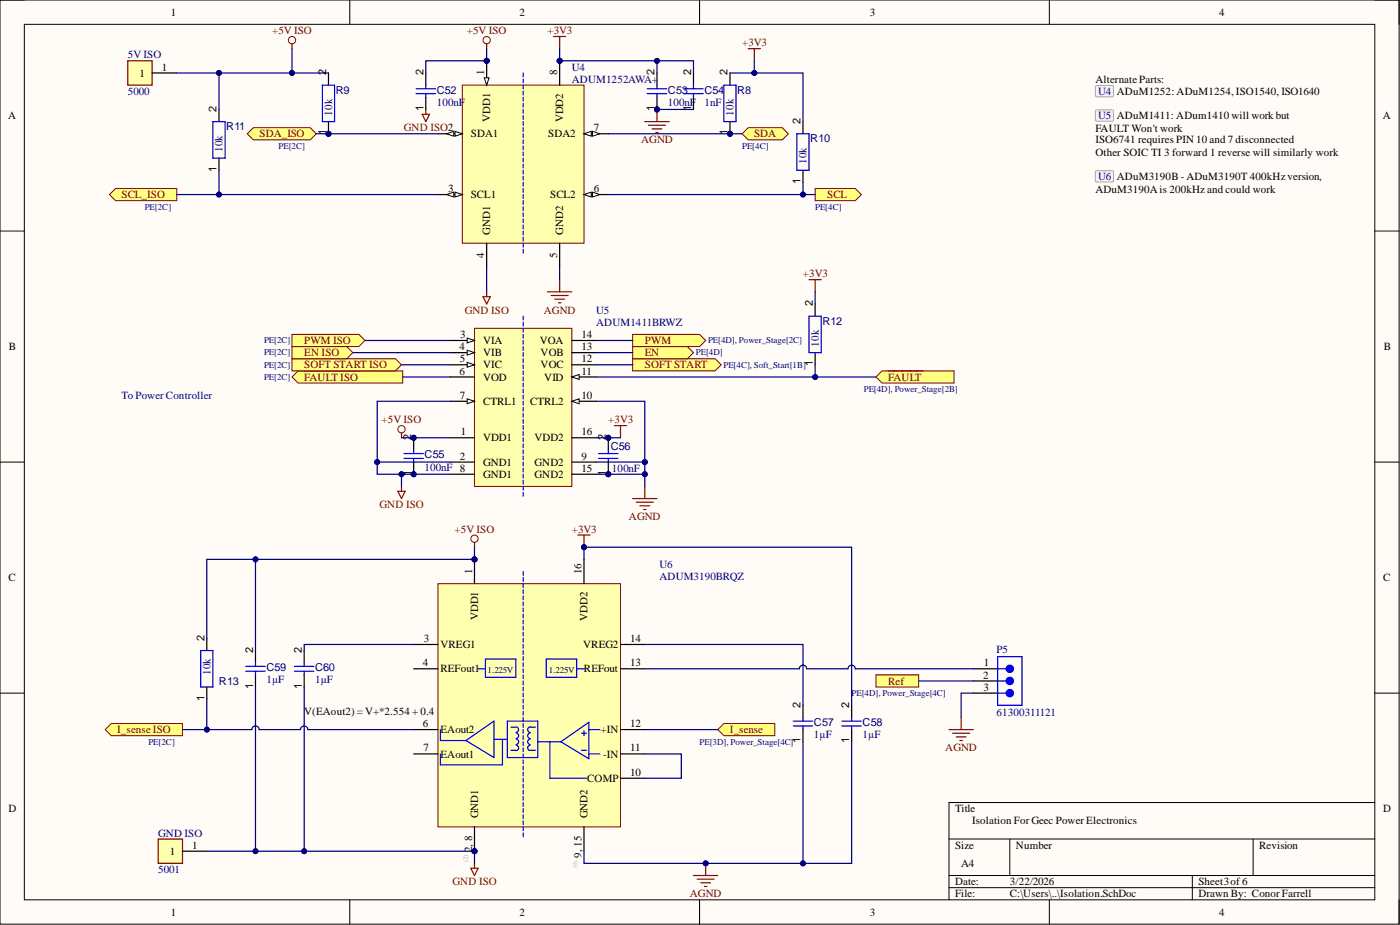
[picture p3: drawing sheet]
<svg xmlns="http://www.w3.org/2000/svg" width="292mm" height="193mm" viewBox="0 0 292 193" stroke-linecap="round" stroke-linejoin="round" font-family="sans-serif">
<defs><g id="words">
<g font-size="2.3">
<text x="35.6" y="3.3">1</text>
<text x="108.4" y="3.3">2</text>
<text x="181.5" y="3.3">3</text>
<text x="254.3" y="3.3">4</text>
<text x="29.1" y="16">1</text>
<text x="33.8" y="14.7">1</text>
<text x="68" y="15.7" transform="rotate(-90 68 15.7)">2</text>
<text x="88.3" y="15.7" transform="rotate(-90 88.3 15.7)">2</text>
<text x="101" y="15.7" transform="rotate(-90 101 15.7)">1</text>
<text x="116.3" y="15.7" transform="rotate(-90 116.3 15.7)">8</text>
<text x="136.6" y="15.7" transform="rotate(-90 136.6 15.7)">2</text>
<text x="144.2" y="15.7" transform="rotate(-90 144.2 15.7)">2</text>
<text x="151.8" y="15.7" transform="rotate(-90 151.8 15.7)">2</text>
<text x="228.5" y="17.3">Alternate Parts:</text>
<text x="45.2" y="23.3" transform="rotate(-90 45.2 23.3)">2</text>
<text x="88.3" y="23.2" transform="rotate(-90 88.3 23.2)">1</text>
<text x="136.6" y="23.2" transform="rotate(-90 136.6 23.2)">1</text>
<text x="144.2" y="23.2" transform="rotate(-90 144.2 23.2)">1</text>
<text x="1.7" y="24.9">A</text>
<text x="68" y="28.2" transform="rotate(-90 68 28.2)">1</text>
<text x="98.2" y="28.7">SDA1</text>
<text x="102.3" y="25.4" transform="rotate(-90 102.3 25.4)">VDD1</text>
<text x="114.4" y="28.7">SDA2</text>
<text x="117.5" y="25.5" transform="rotate(-90 117.5 25.5)">VDD2</text>
<text x="123.9" y="27.4">7</text>
<text x="151.8" y="28.2" transform="rotate(-90 151.8 28.2)">1</text>
<text x="167" y="25.9" transform="rotate(-90 167 25.9)">2</text>
<text x="228.5" y="27.5">FAULT Won't work</text>
<text x="228.5" y="29.9">ISO6741 requires PIN 10 and 7 disconnected</text>
<text x="288.5" y="24.9">A</text>
<text x="45.2" y="35.9" transform="rotate(-90 45.2 35.9)">1</text>
<text x="228.5" y="32.5">Other SOIC TI 3 forward 1 reverse will similarly work</text>
<text x="93.5" y="40.1">3</text>
<text x="98.2" y="41.4">SCL1</text>
<text x="114.8" y="41.4">SCL2</text>
<text x="123.9" y="40.1">6</text>
<text x="167" y="38.4" transform="rotate(-90 167 38.4)">1</text>
<text x="228.5" y="40.2">ADuM3190Ais 200kHz and could work</text>
<text x="101" y="53.9" transform="rotate(-90 101 53.9)">4</text>
<text x="102.3" y="49" transform="rotate(-90 102.3 49)">GND1</text>
<text x="116.3" y="53.8" transform="rotate(-90 116.3 53.8)">5</text>
<text x="117.5" y="49" transform="rotate(-90 117.5 49)">GND2</text>
<text x="169.6" y="63.9" transform="rotate(-90 169.6 63.9)">2</text>
<text x="96" y="70.5">3</text>
<text x="100.8" y="71.8">VIA</text>
<text x="112.6" y="71.8">VOA</text>
<text x="121.3" y="70.5">14</text>
<text x="1.9" y="73.1">B</text>
<text x="95.9" y="73.1">4</text>
<text x="96" y="75.6">5</text>
<text x="100.8" y="74.3">VIB</text>
<text x="100.8" y="76.9">VIC</text>
<text x="112.8" y="76.9">VOC</text>
<text x="112.8" y="74.3">VOB</text>
<text x="121.3" y="75.6">12</text>
<text x="121.3" y="73.1">13</text>
<text x="169.6" y="76.4" transform="rotate(-90 169.6 76.4)">1</text>
<text x="288.7" y="73.1">B</text>
<text x="95.9" y="78.1">6</text>
<text x="96" y="83.2">7</text>
<text x="100.8" y="79.4">VOD</text>
<text x="113.6" y="79.4">VID</text>
<text x="121.3" y="83.2">10</text>
<text x="121.3" y="78.1">11</text>
<text x="100.8" y="84.5">CTRL1</text>
<text x="110.6" y="84.5">CTRL2</text>
<text x="85.8" y="91.8" transform="rotate(-90 85.8 91.8)">2</text>
<text x="96" y="95.9">2</text>
<text x="96.1" y="90.8">1</text>
<text x="100.8" y="92.1">VDD1</text>
<text x="111.5" y="92.1">VDD2</text>
<text x="121.3" y="95.9">9</text>
<text x="121.3" y="90.8">16</text>
<text x="126.4" y="91.8" transform="rotate(-90 126.4 91.8)">2</text>
<text x="85.8" y="99.3" transform="rotate(-90 85.8 99.3)">1</text>
<text x="100.8" y="97.2">GND1</text>
<text x="100.8" y="99.7">GND1</text>
<text x="111.5" y="97.2">GND2</text>
<text x="111.5" y="99.7">GND2</text>
<text x="121.3" y="98.4">15</text>
<text x="126.4" y="99.3" transform="rotate(-90 126.4 99.3)">1</text>
<text x="98.5" y="119.7" transform="rotate(-90 98.5 119.7)">1</text>
<text x="121.3" y="119.7" transform="rotate(-90 121.3 119.7)">16</text>
<text x="1.8" y="121.3">C</text>
<text x="288.6" y="121.3">C</text>
<text x="99.8" y="129.4" transform="rotate(-90 99.8 129.4)">VDD1</text>
<text x="122.6" y="129.5" transform="rotate(-90 122.6 129.5)">VDD2</text>
<text x="42.6" y="133.7" transform="rotate(-90 42.6 133.7)">2</text>
<text x="52.8" y="136.2" transform="rotate(-90 52.8 136.2)">2</text>
<text x="63" y="136.2" transform="rotate(-90 63 136.2)">2</text>
<text x="88.4" y="133.9">3</text>
<text x="91.9" y="135.2">VREG1</text>
<text x="121.7" y="135.2">VREG2</text>
<text x="131.5" y="133.9">14</text>
<text x="52.8" y="143.7" transform="rotate(-90 52.8 143.7)">1</text>
<text x="63" y="143.7" transform="rotate(-90 63 143.7)">1</text>
<text x="88.3" y="139">4</text>
<text x="91.9" y="140.3">REFout1</text>
<text x="121.8" y="140.3">REFout</text>
<text x="131.5" y="139">13</text>
<text x="205.1" y="141.6">2</text>
<text x="205.3" y="139">1</text>
<text x="42.6" y="146.2" transform="rotate(-90 42.6 146.2)">1</text>
<text x="63.5" y="149.2">V(EAout2) = V+*2.554 + 0.4</text>
<text x="167" y="147.6" transform="rotate(-90 167 147.6)">2</text>
<text x="177.2" y="147.6" transform="rotate(-90 177.2 147.6)">2</text>
<text x="205.2" y="144.1">3</text>
<text x="88.3" y="151.7">6</text>
<text x="91.9" y="153">EAout2</text>
<text x="125.3" y="153">+IN</text>
<text x="131.5" y="151.7">12</text>
<text x="167" y="155.1" transform="rotate(-90 167 155.1)">1</text>
<text x="177.2" y="155.1" transform="rotate(-90 177.2 155.1)">1</text>
<text x="88.3" y="156.8">7</text>
<text x="91.9" y="158">EAout1</text>
<text x="125.8" y="158">-IN</text>
<text x="131.5" y="156.8">11</text>
<text x="131.5" y="161.8">10</text>
<text x="122.5" y="163.1">COMP</text>
<text x="1.8" y="169.5">D</text>
<text x="99.8" y="170.7" transform="rotate(-90 99.8 170.7)">GND1</text>
<text x="122.6" y="170.7" transform="rotate(-90 122.6 170.7)">GND2</text>
<text x="199.3" y="169.5">Title</text>
<text x="202.8" y="172">Isolation For Geec Power Electronics</text>
<text x="288.6" y="169.5">D</text>
<text x="35.5" y="178.3">1</text>
<text x="40.1" y="177.1">1</text>
<text x="98.5" y="177.8" transform="rotate(-90 98.5 177.8)">2, 8</text>
<text x="121.3" y="178.9" transform="rotate(-90 121.3 178.9)">9, 15</text>
<text x="199.3" y="177.1">Size</text>
<text x="212" y="177.1">Number</text>
<text x="262.7" y="177.1">Revision</text>
<text x="199.3" y="184.7">Date:</text>
<text x="200.5" y="180.9">A4</text>
<text x="210.7" y="184.7">3/22/2026</text>
<text x="250" y="184.7">Sheet3of6</text>
<text x="35.6" y="191">1</text>
<text x="108.4" y="191">2</text>
<text x="181.5" y="191">3</text>
<text x="199.3" y="187.2">File:</text>
<text x="210.7" y="187.2">C:\Users\..\Isolation.SchDoc</text>
<text x="250" y="187.2">Drawn By: Conor Farrell</text>
<text x="254.3" y="191">4</text>
</g>
<g font-size="2.3" fill="#800000">
<text x="56.8" y="7.1">+5V ISO</text>
<text x="97.4" y="7.1">+5V ISO</text>
<text x="114.2" y="7.1">+3V3</text>
<text x="154.8" y="9.6">+3V3</text>
<text x="54.2" y="28.7">SDA_ISO</text>
<text x="133.8" y="29.9">AGND</text>
<text x="157.4" y="28.7">SDA</text>
<text x="25.4" y="41.4">SCL_ISO</text>
<text x="172.6" y="41.4">SCL</text>
<text x="167.5" y="57.8">+3V3</text>
<text x="113.5" y="65.4">AGND</text>
<text x="63.5" y="71.8">PWM ISO</text>
<text x="134.5" y="71.8">PWM</text>
<text x="63.5" y="76.9">SOFT START ISO</text>
<text x="63.5" y="74.3">EN ISO</text>
<text x="134.5" y="76.9">SOFT START</text>
<text x="134.5" y="74.3">EN</text>
<text x="63.5" y="79.4">FAULT ISO</text>
<text x="185.3" y="79.4">FAULT</text>
<text x="79.6" y="88.3">+5V ISO</text>
<text x="126.9" y="88.3">+3V3</text>
<text x="94.9" y="111.1">+5V ISO</text>
<text x="119.3" y="111.1">+3V3</text>
<text x="131.2" y="108.6">AGND</text>
<text x="185.3" y="142.8">Ref</text>
<text x="24.5" y="153">I_sense ISO</text>
<text x="152.3" y="153">I_sense</text>
<text x="197.2" y="156.8">AGND</text>
<text x="143.9" y="187.2">AGND</text>
</g>
<g font-size="2.3" fill="#000080">
<text x="26.7" y="12.2">5V ISO</text>
<text x="119.3" y="14.7">U4</text>
<text x="119.3" y="17.3">ADUM1252AWA+</text>
<text x="26.7" y="19.8">5000</text>
<text x="70.1" y="19.5">R9</text>
<text x="91.1" y="22.1">100nF</text>
<text x="91.1" y="19.5">C52</text>
<text x="139.4" y="22.1">100nF</text>
<text x="139.4" y="19.5">C53</text>
<text x="147" y="22.1">1nF</text>
<text x="147" y="19.5">C54</text>
<text x="153.8" y="19.5">R8</text>
<text x="47.2" y="27.1">R11</text>
<text x="69.3" y="24.1" transform="rotate(-90 69.3 24.1)">10k</text>
<text x="153.1" y="24.1" transform="rotate(-90 153.1 24.1)">10k</text>
<text x="169.1" y="29.7">R10</text>
<text x="46.5" y="31.7" transform="rotate(-90 46.5 31.7)">10k</text>
<text x="168.3" y="34.2" transform="rotate(-90 168.3 34.2)">10k</text>
<text x="124.4" y="65.4">U5</text>
<text x="124.4" y="68">ADUM1411BRWZ</text>
<text x="171.6" y="67.7">R12</text>
<text x="170.8" y="72.3" transform="rotate(-90 170.8 72.3)">10k</text>
<text x="25.4" y="83.2">To Power Controller</text>
<text x="88.6" y="95.6">C55</text>
<text x="127.4" y="93.9">C56</text>
<text x="88.6" y="98.2">100nF 8</text>
<text x="127.7" y="98.4">100nF</text>
<text x="137.6" y="118.5">U6</text>
<text x="137.6" y="121">ADUM3190BRQZ</text>
<text x="207.9" y="136.2">P5</text>
<text x="43.9" y="140.8" transform="rotate(-90 43.9 140.8)">10k</text>
<text x="45.7" y="142.8">R13</text>
<text x="55.6" y="142.6">1µF</text>
<text x="55.6" y="140">C59</text>
<text x="65.7" y="142.6">1µF</text>
<text x="65.7" y="140">C60</text>
<text x="207.9" y="149.4">61300311121</text>
<text x="169.8" y="154">1µF</text>
<text x="169.8" y="151.4">C57</text>
<text x="180" y="154">1µF</text>
<text x="180" y="151.4">C58</text>
<text x="33" y="174.5">GND ISO</text>
<text x="33" y="182.1">5001</text>
</g>
<g font-size="2.3" fill="#00008b">
<text x="229.1" y="19.8">U4 ADuM1252: ADuM1254, ISO1540, ISO1640</text>
<text x="229.1" y="24.9">U5 ADuM1411: ADum1410 will work but</text>
<text x="229.1" y="37.5">U6 ADuM3190B - ADuM3190T 400kHz version,</text>
</g>
<g font-size="2.3" fill="#980000">
<text x="84.3" y="27.4">GND ISO2</text>
<text x="97" y="65.4">GND ISO</text>
<text x="79.2" y="106">GND ISO</text>
<text x="94.4" y="184.7">GND ISO</text>
</g>
<g font-size="1.9" fill="#000080">
<text x="58.1" y="31">PE[2C]</text>
<text x="154.8" y="31">PE[4C]</text>
<text x="30.2" y="43.7">PE[2C]</text>
<text x="170.1" y="43.7">PE[4C]</text>
<text x="55.1" y="71.6">PE[2C]</text>
<text x="147.7" y="71.6">PE[4D], Power_Stage[2C]</text>
<text x="55.1" y="76.7">PE[2C]</text>
<text x="55.1" y="74.2">PE[2C]</text>
<text x="145.2" y="74.2">PE[4D]</text>
<text x="151" y="76.7">PE[4C], Soft_Start[1B]</text>
<text x="55.1" y="79.2">PE[2C]</text>
<text x="180.2" y="81.8">PE[4D], Power_Stage[2B]</text>
<text x="101.7" y="140.4">1.225V</text>
<text x="114.5" y="140.4">1.225V</text>
<text x="177.7" y="145.2">PE[4D], Power_Stage[4C]</text>
<text x="31" y="155.3">PE[2C]</text>
<text x="146" y="155.3">PE[3D], Power_Stage[4C]</text>
</g>
<g font-size="1.4" fill="#b2b0ad">
<text x="97.6" y="179.9" transform="rotate(-90 97.6 179.9)">(2)</text>
<text x="120.5" y="181" transform="rotate(-90 120.5 181)">(9)</text>
</g>
</g></defs>
<path d="M0 0h291.9v192.8h-291.9z" fill-rule="evenodd" fill="#fffcf8"/>
<path d="M0 0h291.9v192.8h-291.9z" fill="none" stroke="#000" stroke-width=".21"/>
<path d="M5.1 5.1h281.7v182.6h-281.7z" fill-rule="evenodd" fill="#fffcf8"/>
<g fill="none" stroke="#000" stroke-width=".21">
<path d="M0 0h5.1M5.1 5.1h281.7v182.6h-281.7zM73 0v5.1M146 0v5.1M218.9 0v5.1M286.8 0h5.1v5.1M0 48.2h5.1M286.8 48.2h5.1M0 96.4h5.1M286.8 96.4h5.1M0 144.6h5.1M286.8 144.6h5.1"/>
<path d="M198 175h88.8M210.7 175v7.6M261.5 175v7.6M286.8 167.4h-88.8v20.3M73 187.7v5.1M146 187.7v5.1M198 182.6h88.8M198 185.2h88.8M218.9 187.7v5.1M248.8 182.6v5.1M291.9 187.7v5.1"/>
</g>
<circle cx="101.5" cy="12.7" r=".51" fill="#000080"/>
<circle cx="101.5" cy="12.7" r=".51" fill="none" stroke="#000080" stroke-width=".21"/>
<circle cx="116.8" cy="12.7" r=".51" fill="#000080"/>
<circle cx="116.8" cy="12.7" r=".51" fill="none" stroke="#000080" stroke-width=".21"/>
<path d="M96.5 17.8h25.3v32.9h-25.3z" fill-rule="evenodd" fill="#ffffb0"/>
<path d="M96.5 17.8h25.3v32.9h-25.3z" fill="none" stroke="#800000" stroke-width=".21"/>
<path d="M101.5 12.7v5.1" fill="none" stroke="#000" stroke-width=".25"/>
<path d="M101 16.2h1l-.5 1.6z" fill="#f8fcff"/>
<path d="M101 16.2h1l-.5 1.6z" fill="none" stroke="#000" stroke-width=".21"/>
<circle cx="101.5" cy="12.7" r=".51" fill="#000080"/>
<circle cx="101.5" cy="12.7" r=".51" fill="none" stroke="#000080" stroke-width=".21"/>
<path d="M116.8 12.7v5.1" fill="none" stroke="#000" stroke-width=".25"/>
<circle cx="116.8" cy="12.7" r=".51" fill="#000080"/>
<circle cx="116.8" cy="12.7" r=".51" fill="none" stroke="#000080" stroke-width=".21"/>
<path d="M121.8 27.9h5.1" fill="none" stroke="#000" stroke-width=".25"/>
<path d="M121.8 27.9l1.6-.5v1z" fill="#f8fcff"/>
<path d="M121.8 27.9l1.6-.5v1z" fill="none" stroke="#000" stroke-width=".21"/>
<path d="M123.6 27.4l1.5 .5-1.5 .5z" fill="#f8fcff"/>
<path d="M123.6 27.4l1.5 .5-1.5 .5z" fill="none" stroke="#000" stroke-width=".21"/>
<path d="M121.8 40.6h5.1" fill="none" stroke="#000" stroke-width=".25"/>
<path d="M121.8 40.6l1.6-.5v1z" fill="#f8fcff"/>
<path d="M121.8 40.6l1.6-.5v1z" fill="none" stroke="#000" stroke-width=".21"/>
<path d="M123.6 40.1l1.5 .5-1.5 .5z" fill="#f8fcff"/>
<path d="M123.6 40.1l1.5 .5-1.5 .5z" fill="none" stroke="#000" stroke-width=".21"/>
<path d="M91.4 27.9h5.1" fill="none" stroke="#000" stroke-width=".25"/>
<path d="M94.9 27.4l1.6 .5-1.6 .5z" fill="#f8fcff"/>
<path d="M94.9 27.4l1.6 .5-1.6 .5z" fill="none" stroke="#000" stroke-width=".21"/>
<path d="M93.2 27.9l1.5-.5v1z" fill="#f8fcff"/>
<path d="M93.2 27.9l1.5-.5v1z" fill="none" stroke="#000" stroke-width=".21"/>
<path d="M91.4 40.6h5.1" fill="none" stroke="#000" stroke-width=".25"/>
<path d="M94.9 40.1l1.6 .5-1.6 .5z" fill="#f8fcff"/>
<path d="M94.9 40.1l1.6 .5-1.6 .5z" fill="none" stroke="#000" stroke-width=".21"/>
<path d="M93.2 40.6l1.5-.5v1z" fill="#f8fcff"/>
<path d="M93.2 40.6l1.5-.5v1z" fill="none" stroke="#000" stroke-width=".21"/>
<path d="M101.5 50.7v5.1M116.8 50.7v5.1" fill="none" stroke="#000" stroke-width=".25"/>
<g fill="none" stroke="#00f" stroke-width=".25">
<path d="M109.2 15.2v.8M109.2 16.5v.8M109.2 17.8v.8M109.2 19v.8M109.2 20.3v.8M109.2 21.6v.8M109.2 22.8v.8M109.2 24.1v.8M109.2 25.4v.8M109.2 26.6v.8M109.2 27.9v.8M109.2 29.2v.8"/>
<path d="M109.2 30.4v.8M109.2 31.7v.8M109.2 33v.8M109.2 34.2v.8M109.2 35.5v.8M109.2 36.8v.8M109.2 38.1v.7M109.2 39.3v.8M109.2 40.6v.8M109.2 41.9v.8M109.2 43.1v.8M109.2 44.4v.8"/>
<path d="M109.2 45.7v.8M109.2 46.9v.8M109.2 48.2v.8M109.2 49.5v.8M109.2 50.7v.8M109.2 52v.8"/>
</g>
<circle cx="99" cy="116.7" r=".51" fill="#000080"/>
<circle cx="99" cy="116.7" r=".51" fill="none" stroke="#000080" stroke-width=".21"/>
<circle cx="99" cy="177.6" r=".51" fill="#000080"/>
<circle cx="99" cy="177.6" r=".51" fill="none" stroke="#000080" stroke-width=".21"/>
<path d="M91.4 121.8h38.1v50.7h-38.1z" fill-rule="evenodd" fill="#ffffb0"/>
<path d="M91.4 121.8h38.1v50.7h-38.1z" fill="none" stroke="#800000" stroke-width=".21"/>
<path d="M99 116.7v5.1" fill="none" stroke="#000" stroke-width=".25"/>
<circle cx="99" cy="116.7" r=".51" fill="#000080"/>
<circle cx="99" cy="116.7" r=".51" fill="none" stroke="#000080" stroke-width=".21"/>
<path d="M121.8 116.7v5.1M99 172.5v5.1" fill="none" stroke="#000" stroke-width=".25"/>
<circle cx="99" cy="177.6" r=".51" fill="#000080"/>
<circle cx="99" cy="177.6" r=".51" fill="none" stroke="#000080" stroke-width=".21"/>
<path d="M86.3 134.4h5.1M86.3 139.5h5.1M129.5 134.4h5M129.5 139.5h5M86.3 152.2h5.1M86.3 157.3h5.1M129.5 152.2h5M129.5 157.3h5M121.8 172.5v5.1M129.5 162.4h5" fill="none" stroke="#000" stroke-width=".25"/>
<g fill="none" stroke="#00f" stroke-width=".25">
<path d="M109.2 119.2v.8M99.8 139.5h1.5M101.3 137.5h6.3v3.8h-6.3zM109.2 120.5v.8M109.2 121.8v.8M109.2 123v.8M109.2 124.3v.8M109.2 125.6v.8M109.2 126.8v.8M109.2 128.1v.8M109.2 129.4v.8M109.2 130.6v.8"/>
<path d="M109.2 131.9v.8M109.2 133.2v.8M109.2 134.4v.8M109.2 135.7v.8M109.2 137v.8M109.2 138.3v.7M109.2 139.5v.8M114 137.5h6.3v3.8h-6.3zM120.3 139.5h1.8M91.9 152.2v2.3h5.3M97.2 154.5l5.9-4.1v7.6zM103.1 154.2h2.8"/>
<path d="M104.8 154.2v5.4h-12.9v-2.3M105.9 150.4h6.3v7.6h-6.3zM106.6 156.5h1M106.6 151.7h1M107.7 155.4a.58 .58 0 0 1 .5 .6 .58 .58 0 0 1-.5 .6M107.7 154.2a.58 .58 0 0 1 .5 .6 .58 .58 0 0 1-.5 .5M107.7 152.9a.58 .58 0 0 1 .5 .6 .58 .58 0 0 1-.5 .6M107.8 151.7a.56 .56 0 0 1 .4 .6 .56 .56 0 0 1-.5 .5M109.2 140.8v.8M109.2 142.1v.8M109.2 143.3v.8M109.2 144.6v.8"/>
<path d="M109.2 145.9v.8M109.2 147.1v.8M109.2 148.4v.8M109.2 149.7v.8M109.2 150.9v.8M109.2 152.2v.8M109.2 153.5v.8M109.2 154.7v.8M109.2 156v.8M109.2 157.3v.8M109.2 158.5v.8M109.2 159.8v.8"/>
<path d="M110.7 151.6a.58 .58 0 0 0-.6 .6 .58 .58 0 0 0 .5 .6M110.7 152.9a.58 .58 0 0 0-.6 .5 .58 .58 0 0 0 .5 .6M110.7 154.2a.58 .58 0 0 0-.6 .5 .58 .58 0 0 0 .5 .6M110.7 155.4a.58 .58 0 0 0-.6 .6 .58 .58 0 0 0 .5 .6M110.7 156.5h1M110.7 151.7h1M112.2 154.7h4.8M114.7 154.7v7.7h7.7M117 154.7l5.9-4v7.6zM121.3 153h1.1M121.3 156.5h1.1M121.8 152.5v1"/>
<path d="M122.9 152.2h2.2M122.9 157.3h2.2M109.2 161.1v.8M109.2 162.4v.7M109.2 163.6v.8M109.2 164.9v.8M109.2 166.2v.8M109.2 167.4v.8M109.2 168.7v.8M109.2 170v.8M109.2 171.2v.8M109.2 172.5v.8"/>
<path d="M109.2 173.8v.8"/>
</g>
<path d="M99 68.5h20.3v33h-20.3z" fill-rule="evenodd" fill="#ffffb0"/>
<path d="M99 68.5h20.3v33h-20.3z" fill="none" stroke="#800000" stroke-width=".21"/>
<path d="M93.9 71h5.1M93.9 91.3h5.1M93.9 96.4h5.1" fill="none" stroke="#000" stroke-width=".25"/>
<path d="M97.5 70.5l1.5 .5-1.5 .5z" fill="#f8fcff"/>
<path d="M97.5 70.5l1.5 .5-1.5 .5z" fill="none" stroke="#000" stroke-width=".21"/>
<path d="M93.9 73.6h5.1" fill="none" stroke="#000" stroke-width=".25"/>
<path d="M97.5 73.1l1.5 .5-1.5 .5z" fill="#f8fcff"/>
<path d="M97.5 73.1l1.5 .5-1.5 .5z" fill="none" stroke="#000" stroke-width=".21"/>
<path d="M93.9 76.1h5.1" fill="none" stroke="#000" stroke-width=".25"/>
<path d="M97.5 75.6l1.5 .5-1.5 .5z" fill="#f8fcff"/>
<path d="M97.5 75.6l1.5 .5-1.5 .5z" fill="none" stroke="#000" stroke-width=".21"/>
<path d="M93.9 78.6h5.1M93.9 83.7h5.1" fill="none" stroke="#000" stroke-width=".25"/>
<path d="M97.5 83.2l1.5 .5-1.5 .5z" fill="#f8fcff"/>
<path d="M97.5 83.2l1.5 .5-1.5 .5z" fill="none" stroke="#000" stroke-width=".21"/>
<path d="M93.9 98.9h5.1M119.3 96.4h5.1M119.3 83.7h5.1" fill="none" stroke="#000" stroke-width=".25"/>
<path d="M119.3 83.7l1.5-.5v1z" fill="#f8fcff"/>
<path d="M119.3 83.7l1.5-.5v1z" fill="none" stroke="#000" stroke-width=".21"/>
<path d="M119.3 78.6h5.1" fill="none" stroke="#000" stroke-width=".25"/>
<path d="M119.3 78.6l1.5-.5v1z" fill="#f8fcff"/>
<path d="M119.3 78.6l1.5-.5v1z" fill="none" stroke="#000" stroke-width=".21"/>
<path d="M119.3 76.1h5.1M119.3 73.6h5.1M119.3 71h5.1M119.3 98.9h5.1M119.3 91.3h5.1" fill="none" stroke="#000" stroke-width=".25"/>
<g fill="none" stroke="#00f" stroke-width=".25">
<path d="M109.2 66v.7M109.2 67.2v.8M109.2 68.5v.8M109.2 69.8v.8M109.2 71v.8M109.2 72.3v.8M109.2 73.6v.8M109.2 74.8v.8M109.2 76.1v.8M109.2 77.4v.8M109.2 78.6v.8M109.2 79.9v.8"/>
<path d="M109.2 81.2v.8M109.2 82.4v.8M109.2 83.7v.8M109.2 85v.8M109.2 86.3v.7M109.2 87.5v.8M109.2 88.8v.8M109.2 90.1v.7M109.2 91.3v.8M109.2 92.6v.8M109.2 93.9v.8M109.2 95.1v.8"/>
<path d="M109.2 96.4v.8M109.2 97.7v.8M109.2 98.9v.8M109.2 100.2v.8M109.2 101.5v.8M109.2 102.7v.8"/>
</g>
<path d="M120.6 111.6h2.5M121.8 111.6v2.6" fill="none" stroke="#800000" stroke-width=".25"/>
<circle cx="121.8" cy="114.2" r=".51" fill="#000080"/>
<circle cx="121.8" cy="114.2" r=".51" fill="none" stroke="#000080" stroke-width=".21"/>
<path d="M101.5 9.1v1M115.5 7.6h2.5M116.8 7.6v2.5M83.8 90.3v1M128.2 88.8h2.5M129.5 88.8v2.5M99 113.1v1.1" fill="none" stroke="#800000" stroke-width=".25"/>
<g fill="none" stroke="#800000" stroke-width=".21">
<circle cx="101.5" cy="8.4" r=".76"/>
<circle cx="83.8" cy="89.5" r=".76"/>
<circle cx="99" cy="112.4" r=".76"/>
</g>
<path d="M182.8 140.8h8.9v2.5h-8.9z" fill-rule="evenodd" fill="#ffff80"/>
<path d="M182.8 140.8h8.9v2.5h-8.9z" fill="none" stroke="#800000" stroke-width=".21"/>
<path d="M149.8 152.2l1.2-1.3h10.7v2.6h-10.7z" fill-rule="evenodd" fill="#ffff80"/>
<path d="M149.8 152.2l1.2-1.3h10.7v2.6h-10.7z" fill="none" stroke="#800000" stroke-width=".21"/>
<path d="M167.5 147.1v2.6M167.5 152.2v2.5M177.7 147.1v2.6M177.7 152.2v2.5" fill="none" stroke="#000" stroke-width=".25"/>
<path d="M165.5 150.4h4.1M165.5 151.4h4.1M167.5 149.7v.7M167.5 151.4v.8M175.7 150.4h4M175.7 151.4h4M177.7 149.7v.7M177.7 151.4v.8" fill="none" stroke="#00f" stroke-width=".25"/>
<path d="M100.8 61.9h1.5l-.8 1.5zM101.5 60.9v1M83 102.5h1.5l-.7 1.5zM83.8 101.5v1M98.2 181.1h1.6l-.8 1.5zM99 180.1v1" fill="none" stroke="#980000" stroke-width=".25"/>
<circle cx="152.3" cy="27.9" r=".51" fill="#000080"/>
<circle cx="152.3" cy="27.9" r=".51" fill="none" stroke="#000080" stroke-width=".21"/>
<path d="M152.3 15.2v2.6M152.3 25.4v2.5" fill="none" stroke="#000" stroke-width=".25"/>
<circle cx="152.3" cy="27.9" r=".51" fill="#000080"/>
<circle cx="152.3" cy="27.9" r=".51" fill="none" stroke="#000080" stroke-width=".21"/>
<path d="M151 17.8h2.6v7.6h-2.6zM166.3 27.9h2.5v7.6h-2.5z" fill="none" stroke="#00f" stroke-width=".25"/>
<path d="M167.5 25.4v2.5M167.5 35.5v2.6" fill="none" stroke="#000" stroke-width=".25"/>
<path d="M156.1 10.1h2.6M157.4 10.1v2.6" fill="none" stroke="#800000" stroke-width=".25"/>
<path d="M154.8 27.9l1.3-1.3h7.1l1.3 1.3-1.3 1.3h-7.1z" fill-rule="evenodd" fill="#ffff80"/>
<path d="M154.8 27.9l1.3-1.3h7.1l1.3 1.3-1.3 1.3h-7.1z" fill="none" stroke="#800000" stroke-width=".21"/>
<path d="M170.1 39.3h8.4l1.2 1.3-1.2 1.3h-8.4z" fill-rule="evenodd" fill="#ffff80"/>
<path d="M170.1 39.3h8.4l1.2 1.3-1.2 1.3h-8.4z" fill="none" stroke="#800000" stroke-width=".21"/>
<circle cx="68.5" cy="27.9" r=".51" fill="#000080"/>
<circle cx="68.5" cy="27.9" r=".51" fill="none" stroke="#000080" stroke-width=".21"/>
<path d="M68.5 15.2v2.6M68.5 25.4v2.5" fill="none" stroke="#000" stroke-width=".25"/>
<circle cx="68.5" cy="27.9" r=".51" fill="#000080"/>
<circle cx="68.5" cy="27.9" r=".51" fill="none" stroke="#000080" stroke-width=".21"/>
<path d="M67.3 17.8h2.5v7.6h-2.5zM44.4 25.4h2.6v7.6h-2.6z" fill="none" stroke="#00f" stroke-width=".25"/>
<path d="M45.7 22.8v2.6M45.7 33v2.5" fill="none" stroke="#000" stroke-width=".25"/>
<path d="M51.6 27.9l1.3-1.3h11.8l1.3 1.3-1.3 1.3h-11.8z" fill-rule="evenodd" fill="#ffff80"/>
<path d="M51.6 27.9l1.3-1.3h11.8l1.3 1.3-1.3 1.3h-11.8z" fill="none" stroke="#800000" stroke-width=".21"/>
<path d="M22.8 40.6l1.3-1.3h12.8v2.6h-12.8z" fill-rule="evenodd" fill="#ffff80"/>
<g fill="none" stroke="#800000" stroke-width=".21">
<path d="M22.8 40.6l1.3-1.3h12.8v2.6h-12.8z"/>
<circle cx="60.9" cy="8.4" r=".76"/>
</g>
<path d="M60.9 9.1v1" fill="none" stroke="#800000" stroke-width=".25"/>
<path d="M60.9 78.6l1.3-1.2h21.8v2.5h-21.8z" fill-rule="evenodd" fill="#ffff80"/>
<path d="M60.9 78.6l1.3-1.2h21.8v2.5h-21.8z" fill="none" stroke="#800000" stroke-width=".21"/>
<path d="M63.5 77.4h11.5" fill="none" stroke="#800000" stroke-width=".25"/>
<path d="M60.9 74.8h21.6l1.3 1.3-1.3 1.3h-21.6z" fill-rule="evenodd" fill="#ffff80"/>
<path d="M60.9 74.8h21.6l1.3 1.3-1.3 1.3h-21.6z" fill="none" stroke="#800000" stroke-width=".21"/>
<path d="M60.9 72.3h11.4l1.3 1.3-1.3 1.2h-11.4z" fill-rule="evenodd" fill="#ffff80"/>
<path d="M60.9 72.3h11.4l1.3 1.3-1.3 1.2h-11.4z" fill="none" stroke="#800000" stroke-width=".21"/>
<path d="M60.9 69.8h14l1.3 1.2-1.3 1.3h-14z" fill-rule="evenodd" fill="#ffff80"/>
<path d="M60.9 69.8h14l1.3 1.2-1.3 1.3h-14z" fill="none" stroke="#800000" stroke-width=".21"/>
<path d="M182.8 78.6l1.2-1.2h15.1v2.5h-15.1z" fill-rule="evenodd" fill="#ffff80"/>
<path d="M182.8 78.6l1.2-1.2h15.1v2.5h-15.1z" fill="none" stroke="#800000" stroke-width=".21"/>
<path d="M185.3 77.4h7.3" fill="none" stroke="#800000" stroke-width=".25"/>
<path d="M132 74.8h17.2l1.3 1.3-1.3 1.3h-17.2z" fill-rule="evenodd" fill="#ffff80"/>
<path d="M132 74.8h17.2l1.3 1.3-1.3 1.3h-17.2z" fill="none" stroke="#800000" stroke-width=".21"/>
<path d="M132 72.3h11.4l1.3 1.3-1.3 1.2h-11.4z" fill-rule="evenodd" fill="#ffff80"/>
<path d="M132 72.3h11.4l1.3 1.3-1.3 1.2h-11.4z" fill="none" stroke="#800000" stroke-width=".21"/>
<path d="M132 69.8h14l1.2 1.2-1.2 1.3h-14z" fill-rule="evenodd" fill="#ffff80"/>
<path d="M132 69.8h14l1.2 1.2-1.2 1.3h-14z" fill="none" stroke="#800000" stroke-width=".21"/>
<path d="M43.2 133.2v2.5M53.3 135.7v2.6M63.5 135.7v2.6M43.2 143.3v2.6M53.3 140.8v2.5M63.5 140.8v2.5" fill="none" stroke="#000" stroke-width=".25"/>
<path d="M41.9 135.7h2.5v7.6h-2.5zM51.3 139h4M53.3 138.3v.7M61.4 139h4.1M63.5 138.3v.7M51.3 140h4M53.3 140v.8M61.4 140h4.1M63.5 140v.8" fill="none" stroke="#00f" stroke-width=".25"/>
<path d="M22 152.2l1.2-1.3h14.9v2.6h-14.9z" fill-rule="evenodd" fill="#ffff80"/>
<path d="M22 152.2l1.2-1.3h14.9v2.6h-14.9z" fill="none" stroke="#800000" stroke-width=".21"/>
<path d="M88.1 23.8h1.5l-.8 1.6zM88.8 22.8v1" fill="none" stroke="#980000" stroke-width=".25"/>
<circle cx="86.3" cy="98.9" r=".51" fill="#000080"/>
<circle cx="86.3" cy="98.9" r=".51" fill="none" stroke="#000080" stroke-width=".21"/>
<circle cx="86.3" cy="91.3" r=".51" fill="#000080"/>
<circle cx="86.3" cy="91.3" r=".51" fill="none" stroke="#000080" stroke-width=".21"/>
<path d="M86.3 96.4v2.5" fill="none" stroke="#000" stroke-width=".25"/>
<circle cx="86.3" cy="98.9" r=".51" fill="#000080"/>
<circle cx="86.3" cy="98.9" r=".51" fill="none" stroke="#000080" stroke-width=".21"/>
<path d="M86.3 91.3v2.6" fill="none" stroke="#000" stroke-width=".25"/>
<circle cx="86.3" cy="91.3" r=".51" fill="#000080"/>
<circle cx="86.3" cy="91.3" r=".51" fill="none" stroke="#000080" stroke-width=".21"/>
<path d="M84.3 94.6h4M84.3 95.6h4M86.3 93.9v.7M86.3 95.6v.8" fill="none" stroke="#00f" stroke-width=".25"/>
<circle cx="126.9" cy="98.9" r=".51" fill="#000080"/>
<circle cx="126.9" cy="98.9" r=".51" fill="none" stroke="#000080" stroke-width=".21"/>
<circle cx="126.9" cy="91.3" r=".51" fill="#000080"/>
<circle cx="126.9" cy="91.3" r=".51" fill="none" stroke="#000080" stroke-width=".21"/>
<path d="M126.9 96.4v2.5" fill="none" stroke="#000" stroke-width=".25"/>
<circle cx="126.9" cy="98.9" r=".51" fill="#000080"/>
<circle cx="126.9" cy="98.9" r=".51" fill="none" stroke="#000080" stroke-width=".21"/>
<path d="M126.9 91.3v2.6" fill="none" stroke="#000" stroke-width=".25"/>
<circle cx="126.9" cy="91.3" r=".51" fill="#000080"/>
<circle cx="126.9" cy="91.3" r=".51" fill="none" stroke="#000080" stroke-width=".21"/>
<path d="M124.9 94.6h4.1M124.9 95.6h4.1M126.9 93.9v.7M126.9 95.6v.8" fill="none" stroke="#00f" stroke-width=".25"/>
<circle cx="137.1" cy="22.8" r=".51" fill="#000080"/>
<circle cx="137.1" cy="22.8" r=".51" fill="none" stroke="#000080" stroke-width=".21"/>
<path d="M137.1 20.3v2.5" fill="none" stroke="#000" stroke-width=".25"/>
<circle cx="137.1" cy="22.8" r=".51" fill="#000080"/>
<circle cx="137.1" cy="22.8" r=".51" fill="none" stroke="#000080" stroke-width=".21"/>
<path d="M88.8 15.2v2.6M137.1 15.2v2.6M144.7 15.2v2.6M88.8 20.3v2.5M144.7 20.3v2.5M170.1 63.4v2.6M170.1 73.6v2.5" fill="none" stroke="#000" stroke-width=".25"/>
<g fill="none" stroke="#00f" stroke-width=".25">
<path d="M86.8 18.5h4.1M86.8 19.5h4.1M88.8 17.8v.7M88.8 19.5v.8M135 18.5h4.1M135 19.5h4.1M137.1 17.8v.7M137.1 19.5v.8M142.7 18.5h4M142.7 19.5h4M144.7 17.8v.7M144.7 19.5v.8"/>
<path d="M168.8 66h2.5v7.6h-2.5z"/>
</g>
<path d="M168.8 58.3h2.5M170.1 58.3v2.6M132 104h5.1M132.8 104.8h3.5M133.5 105.5h2.1M134.3 106.3h.5M134.5 101.5v2.5M144.7 182.6h5.1M145.5 183.4h3.5M146.2 184.2h2M147 184.9h.5M147.2 180.1v2.5" fill="none" stroke="#800000" stroke-width=".25"/>
<circle cx="147.2" cy="180.1" r=".51" fill="#000080"/>
<circle cx="147.2" cy="180.1" r=".51" fill="none" stroke="#000080" stroke-width=".21"/>
<path d="M134.5 25.4h5.1M135.3 26.1h3.6M136.1 26.9h2M136.8 27.7h.5M137.1 22.8v2.6M116.8 58.3v2.6M114.2 60.9h5.1M115 61.6h3.5M115.8 62.4h2M116.5 63.2h.5" fill="none" stroke="#800000" stroke-width=".25"/>
<circle cx="137.1" cy="22.8" r=".51" fill="#000080"/>
<circle cx="137.1" cy="22.8" r=".51" fill="none" stroke="#000080" stroke-width=".21"/>
<path d="M26.7 12.7h5v5.1h-5z" fill-rule="evenodd" fill="#ffffb0"/>
<path d="M26.7 12.7h5v5.1h-5z" fill="none" stroke="#800000" stroke-width=".25"/>
<path d="M31.7 15.2h5.1" fill="none" stroke="#000" stroke-width=".25"/>
<path d="M33 175h5.1v5.1h-5.1z" fill-rule="evenodd" fill="#ffffb0"/>
<path d="M33 175h5.1v5.1h-5.1z" fill="none" stroke="#800000" stroke-width=".25"/>
<path d="M203.1 139.5h5.1M203.1 142.1h5.1M38.1 177.6h5.1" fill="none" stroke="#000" stroke-width=".25"/>
<path d="M208.2 142.1h1.7" fill="none" stroke="#00f" stroke-width=".25"/>
<circle cx="210.7" cy="142.1" r=".76" fill="#00f"/>
<g fill="none" stroke="#00f" stroke-width=".25">
<path d="M208.2 139.5h1.7M208.2 144.6h1.7"/>
<circle cx="210.7" cy="142.1" r=".76"/>
</g>
<path d="M203.1 144.6h5.1" fill="none" stroke="#000" stroke-width=".25"/>
<circle cx="210.7" cy="144.6" r=".76" fill="#00f"/>
<g fill="none" stroke="#00f" stroke-width=".25">
<path d="M208.2 137h5v10.1h-5z"/>
<circle cx="210.7" cy="144.6" r=".76"/>
</g>
<circle cx="210.7" cy="139.5" r=".76" fill="#00f"/>
<circle cx="210.7" cy="139.5" r=".76" fill="none" stroke="#00f" stroke-width=".25"/>
<path d="M198 152.2h5.1M198.8 153h3.5M199.5 153.7h2.1M200.3 154.5h.5M200.5 149.7v2.5" fill="none" stroke="#800000" stroke-width=".25"/>
<path d="M101.5 10.1v2.6" fill="none" stroke="#000080" stroke-width=".25"/>
<circle cx="101.5" cy="12.7" r=".51" fill="#000080"/>
<circle cx="101.5" cy="12.7" r=".51" fill="none" stroke="#000080" stroke-width=".21"/>
<path d="M83.8 91.3h10.1" fill="none" stroke="#000080" stroke-width=".25"/>
<circle cx="86.3" cy="91.3" r=".51" fill="#000080"/>
<circle cx="86.3" cy="91.3" r=".51" fill="none" stroke="#000080" stroke-width=".21"/>
<path d="M124.4 91.3h5.1" fill="none" stroke="#000080" stroke-width=".25"/>
<circle cx="126.9" cy="91.3" r=".51" fill="#000080"/>
<circle cx="126.9" cy="91.3" r=".51" fill="none" stroke="#000080" stroke-width=".21"/>
<path d="M116.8 10.1v2.6" fill="none" stroke="#000080" stroke-width=".25"/>
<circle cx="116.8" cy="12.7" r=".51" fill="#000080"/>
<circle cx="116.8" cy="12.7" r=".51" fill="none" stroke="#000080" stroke-width=".21"/>
<path d="M177.7 154.7v25.4h-10.2" fill="none" stroke="#000080" stroke-width=".25"/>
<circle cx="167.5" cy="180.1" r=".51" fill="#000080"/>
<circle cx="167.5" cy="180.1" r=".51" fill="none" stroke="#000080" stroke-width=".21"/>
<path d="M167.5 154.7v25.4h-45.7v-2.5" fill="none" stroke="#000080" stroke-width=".25"/>
<circle cx="167.5" cy="180.1" r=".51" fill="#000080"/>
<circle cx="167.5" cy="180.1" r=".51" fill="none" stroke="#000080" stroke-width=".21"/>
<circle cx="147.2" cy="180.1" r=".51" fill="#000080"/>
<circle cx="147.2" cy="180.1" r=".51" fill="none" stroke="#000080" stroke-width=".21"/>
<path d="M99 114.2v2.5" fill="none" stroke="#000080" stroke-width=".25"/>
<circle cx="99" cy="116.7" r=".51" fill="#000080"/>
<circle cx="99" cy="116.7" r=".51" fill="none" stroke="#000080" stroke-width=".21"/>
<path d="M121.8 114.2v2.5M134.5 134.4h33v12.7M134.5 157.3h7.7v5.1h-7.7M134.5 152.2h15.3" fill="none" stroke="#000080" stroke-width=".25"/>
<circle cx="121.8" cy="114.2" r=".51" fill="#000080"/>
<circle cx="121.8" cy="114.2" r=".51" fill="none" stroke="#000080" stroke-width=".21"/>
<path d="M121.8 114.2h55.9v32.9" fill="none" stroke="#000080" stroke-width=".25"/>
<circle cx="121.8" cy="114.2" r=".51" fill="#000080"/>
<circle cx="121.8" cy="114.2" r=".51" fill="none" stroke="#000080" stroke-width=".21"/>
<path d="M99 177.6v2.5" fill="none" stroke="#000080" stroke-width=".25"/>
<circle cx="99" cy="177.6" r=".51" fill="#000080"/>
<circle cx="99" cy="177.6" r=".51" fill="none" stroke="#000080" stroke-width=".21"/>
<path d="M126.9 27.9h27.9M101.5 55.8v5.1M116.8 55.8v2.5" fill="none" stroke="#000080" stroke-width=".25"/>
<circle cx="152.3" cy="27.9" r=".51" fill="#000080"/>
<circle cx="152.3" cy="27.9" r=".51" fill="none" stroke="#000080" stroke-width=".21"/>
<path d="M157.4 12.7v2.5h-5.1" fill="none" stroke="#000080" stroke-width=".25"/>
<circle cx="157.4" cy="15.2" r=".51" fill="#000080"/>
<circle cx="157.4" cy="15.2" r=".51" fill="none" stroke="#000080" stroke-width=".21"/>
<path d="M157.4 15.2h10.1v10.2" fill="none" stroke="#000080" stroke-width=".25"/>
<circle cx="157.4" cy="15.2" r=".51" fill="#000080"/>
<circle cx="157.4" cy="15.2" r=".51" fill="none" stroke="#000080" stroke-width=".21"/>
<path d="M68.5 27.9h22.9" fill="none" stroke="#000080" stroke-width=".25"/>
<circle cx="68.5" cy="27.9" r=".51" fill="#000080"/>
<circle cx="68.5" cy="27.9" r=".51" fill="none" stroke="#000080" stroke-width=".21"/>
<path d="M66 27.9h2.5" fill="none" stroke="#000080" stroke-width=".25"/>
<circle cx="68.5" cy="27.9" r=".51" fill="#000080"/>
<circle cx="68.5" cy="27.9" r=".51" fill="none" stroke="#000080" stroke-width=".21"/>
<path d="M60.9 10.1v5.1h7.6" fill="none" stroke="#000080" stroke-width=".25"/>
<circle cx="60.9" cy="15.2" r=".51" fill="#000080"/>
<circle cx="60.9" cy="15.2" r=".51" fill="none" stroke="#000080" stroke-width=".21"/>
<path d="M45.7 35.5v5.1" fill="none" stroke="#000080" stroke-width=".25"/>
<circle cx="45.7" cy="40.6" r=".51" fill="#000080"/>
<circle cx="45.7" cy="40.6" r=".51" fill="none" stroke="#000080" stroke-width=".21"/>
<path d="M36.9 40.6h54.5" fill="none" stroke="#000080" stroke-width=".25"/>
<circle cx="45.7" cy="40.6" r=".51" fill="#000080"/>
<circle cx="45.7" cy="40.6" r=".51" fill="none" stroke="#000080" stroke-width=".21"/>
<path d="M124.4 83.7h10.1v17.8" fill="none" stroke="#000080" stroke-width=".25"/>
<circle cx="134.5" cy="96.4" r=".51" fill="#000080"/>
<circle cx="134.5" cy="96.4" r=".51" fill="none" stroke="#000080" stroke-width=".21"/>
<circle cx="134.5" cy="98.9" r=".51" fill="#000080"/>
<circle cx="134.5" cy="98.9" r=".51" fill="none" stroke="#000080" stroke-width=".21"/>
<path d="M124.4 98.9h10.1" fill="none" stroke="#000080" stroke-width=".25"/>
<circle cx="126.9" cy="98.9" r=".51" fill="#000080"/>
<circle cx="126.9" cy="98.9" r=".51" fill="none" stroke="#000080" stroke-width=".21"/>
<circle cx="134.5" cy="98.9" r=".51" fill="#000080"/>
<circle cx="134.5" cy="98.9" r=".51" fill="none" stroke="#000080" stroke-width=".21"/>
<path d="M124.4 96.4h10.1" fill="none" stroke="#000080" stroke-width=".25"/>
<circle cx="134.5" cy="96.4" r=".51" fill="#000080"/>
<circle cx="134.5" cy="96.4" r=".51" fill="none" stroke="#000080" stroke-width=".21"/>
<path d="M93.9 96.4h-15.2v2.5h5.1v2.6" fill="none" stroke="#000080" stroke-width=".25"/>
<circle cx="78.7" cy="96.4" r=".51" fill="#000080"/>
<circle cx="78.7" cy="96.4" r=".51" fill="none" stroke="#000080" stroke-width=".21"/>
<circle cx="83.8" cy="98.9" r=".51" fill="#000080"/>
<circle cx="83.8" cy="98.9" r=".51" fill="none" stroke="#000080" stroke-width=".21"/>
<path d="M93.9 83.7h-15.2v12.7" fill="none" stroke="#000080" stroke-width=".25"/>
<circle cx="78.7" cy="96.4" r=".51" fill="#000080"/>
<circle cx="78.7" cy="96.4" r=".51" fill="none" stroke="#000080" stroke-width=".21"/>
<path d="M83.8 98.9h10.1" fill="none" stroke="#000080" stroke-width=".25"/>
<circle cx="86.3" cy="98.9" r=".51" fill="#000080"/>
<circle cx="86.3" cy="98.9" r=".51" fill="none" stroke="#000080" stroke-width=".21"/>
<circle cx="83.8" cy="98.9" r=".51" fill="#000080"/>
<circle cx="83.8" cy="98.9" r=".51" fill="none" stroke="#000080" stroke-width=".21"/>
<path d="M73.6 73.6h20.3M76.2 71h17.7M83.8 76.1h10.1M84 78.6h9.9M124.4 78.6h58.4M124.4 76.1h7.6M124.4 73.6h7.6M124.4 71h7.6" fill="none" stroke="#000080" stroke-width=".25"/>
<circle cx="170.1" cy="78.6" r=".51" fill="#000080"/>
<circle cx="170.1" cy="78.6" r=".51" fill="none" stroke="#000080" stroke-width=".21"/>
<path d="M116.8 12.7h20.3v2.5M86.3 134.4h-22.8v1.3" fill="none" stroke="#000080" stroke-width=".25"/>
<circle cx="116.8" cy="12.7" r=".51" fill="#000080"/>
<circle cx="116.8" cy="12.7" r=".51" fill="none" stroke="#000080" stroke-width=".21"/>
<circle cx="137.1" cy="12.7" r=".51" fill="#000080"/>
<circle cx="137.1" cy="12.7" r=".51" fill="none" stroke="#000080" stroke-width=".21"/>
<path d="M101.5 12.7h-12.7v2.5" fill="none" stroke="#000080" stroke-width=".25"/>
<circle cx="101.5" cy="12.7" r=".51" fill="#000080"/>
<circle cx="101.5" cy="12.7" r=".51" fill="none" stroke="#000080" stroke-width=".21"/>
<path d="M167.5 38.1v2.5" fill="none" stroke="#000080" stroke-width=".25"/>
<circle cx="167.5" cy="40.6" r=".51" fill="#000080"/>
<circle cx="167.5" cy="40.6" r=".51" fill="none" stroke="#000080" stroke-width=".21"/>
<path d="M126.9 40.6h43.2" fill="none" stroke="#000080" stroke-width=".25"/>
<circle cx="167.5" cy="40.6" r=".51" fill="#000080"/>
<circle cx="167.5" cy="40.6" r=".51" fill="none" stroke="#000080" stroke-width=".21"/>
<path d="M137.1 12.7h7.6v2.5" fill="none" stroke="#000080" stroke-width=".25"/>
<circle cx="137.1" cy="12.7" r=".51" fill="#000080"/>
<circle cx="137.1" cy="12.7" r=".51" fill="none" stroke="#000080" stroke-width=".21"/>
<path d="M137.1 22.8h7.6" fill="none" stroke="#000080" stroke-width=".25"/>
<circle cx="137.1" cy="22.8" r=".51" fill="#000080"/>
<circle cx="137.1" cy="22.8" r=".51" fill="none" stroke="#000080" stroke-width=".21"/>
<path d="M63.5 143.3v34.3" fill="none" stroke="#000080" stroke-width=".25"/>
<circle cx="63.5" cy="177.6" r=".51" fill="#000080"/>
<circle cx="63.5" cy="177.6" r=".51" fill="none" stroke="#000080" stroke-width=".21"/>
<path d="M99 116.7h-55.8v16.5" fill="none" stroke="#000080" stroke-width=".25"/>
<circle cx="53.3" cy="116.7" r=".51" fill="#000080"/>
<circle cx="53.3" cy="116.7" r=".51" fill="none" stroke="#000080" stroke-width=".21"/>
<circle cx="99" cy="116.7" r=".51" fill="#000080"/>
<circle cx="99" cy="116.7" r=".51" fill="none" stroke="#000080" stroke-width=".21"/>
<path d="M53.3 116.7v19" fill="none" stroke="#000080" stroke-width=".25"/>
<circle cx="53.3" cy="116.7" r=".51" fill="#000080"/>
<circle cx="53.3" cy="116.7" r=".51" fill="none" stroke="#000080" stroke-width=".21"/>
<path d="M170.1 60.9v2.5M170.1 76.1v2.5" fill="none" stroke="#000080" stroke-width=".25"/>
<circle cx="170.1" cy="78.6" r=".51" fill="#000080"/>
<circle cx="170.1" cy="78.6" r=".51" fill="none" stroke="#000080" stroke-width=".21"/>
<path d="M43.2 177.6h55.8" fill="none" stroke="#000080" stroke-width=".25"/>
<circle cx="53.3" cy="177.6" r=".51" fill="#000080"/>
<circle cx="53.3" cy="177.6" r=".51" fill="none" stroke="#000080" stroke-width=".21"/>
<circle cx="63.5" cy="177.6" r=".51" fill="#000080"/>
<circle cx="63.5" cy="177.6" r=".51" fill="none" stroke="#000080" stroke-width=".21"/>
<circle cx="99" cy="177.6" r=".51" fill="#000080"/>
<circle cx="99" cy="177.6" r=".51" fill="none" stroke="#000080" stroke-width=".21"/>
<path d="M53.3 143.3v34.3" fill="none" stroke="#000080" stroke-width=".25"/>
<circle cx="53.3" cy="177.6" r=".51" fill="#000080"/>
<circle cx="53.3" cy="177.6" r=".51" fill="none" stroke="#000080" stroke-width=".21"/>
<path d="M36.8 15.2h24.1" fill="none" stroke="#000080" stroke-width=".25"/>
<circle cx="45.7" cy="15.2" r=".51" fill="#000080"/>
<circle cx="45.7" cy="15.2" r=".51" fill="none" stroke="#000080" stroke-width=".21"/>
<circle cx="60.9" cy="15.2" r=".51" fill="#000080"/>
<circle cx="60.9" cy="15.2" r=".51" fill="none" stroke="#000080" stroke-width=".21"/>
<path d="M45.7 15.2v7.6" fill="none" stroke="#000080" stroke-width=".25"/>
<circle cx="45.7" cy="15.2" r=".51" fill="#000080"/>
<circle cx="45.7" cy="15.2" r=".51" fill="none" stroke="#000080" stroke-width=".21"/>
<path d="M38.1 152.2h5.1" fill="none" stroke="#000080" stroke-width=".25"/>
<circle cx="43.2" cy="152.2" r=".51" fill="#000080"/>
<circle cx="43.2" cy="152.2" r=".51" fill="none" stroke="#000080" stroke-width=".21"/>
<path d="M43.2 145.9v6.3h9.3a.76 .76 0 0 1 .8-.8 .76 .76 0 0 1 .8 .8h8.6a.76 .76 0 0 1 .8-.8 .76 .76 0 0 1 .7 .8h22.1" fill="none" stroke="#000080" stroke-width=".25"/>
<circle cx="43.2" cy="152.2" r=".51" fill="#000080"/>
<circle cx="43.2" cy="152.2" r=".51" fill="none" stroke="#000080" stroke-width=".21"/>
<path d="M134.5 139.5h32.3a.76 .76 0 0 1 .7-.7 .76 .76 0 0 1 .8 .7h8.6a.76 .76 0 0 1 .8-.7 .76 .76 0 0 1 .8 .7h24.6M191.7 142.1h11.4M203.1 144.6h-2.6v5.1" fill="none" stroke="#000080" stroke-width=".25"/>
<path d="M228.6 18l.2-.2 3.4 .1 .1 .2v2l-.3 .1h-3.3l-.2-.3z" fill="#f5f5f5"/>
<path d="M228.6 18l.2-.2 3.4 .1 .1 .2v2l-.3 .1h-3.3l-.2-.3z" fill="none" stroke="#a9a9a9" stroke-width=".21"/>
<path d="M228.6 23.1l.2-.2 3.4 .1 .1 .2v1.9l-.3 .2-3.3-.1-.2-.2z" fill="#f5f5f5"/>
<path d="M228.6 23.1l.2-.2 3.4 .1 .1 .2v1.9l-.3 .2-3.3-.1-.2-.2z" fill="none" stroke="#a9a9a9" stroke-width=".21"/>
<path d="M228.6 35.7l.2-.1h3.4l.1 .3v1.9l-.3 .2-3.3-.1-.2-.2z" fill="#f5f5f5"/>
<path d="M228.6 35.7l.2-.1h3.4l.1 .3v1.9l-.3 .2-3.3-.1-.2-.2z" fill="none" stroke="#a9a9a9" stroke-width=".21"/>
<use href="#words"/>
</svg>
